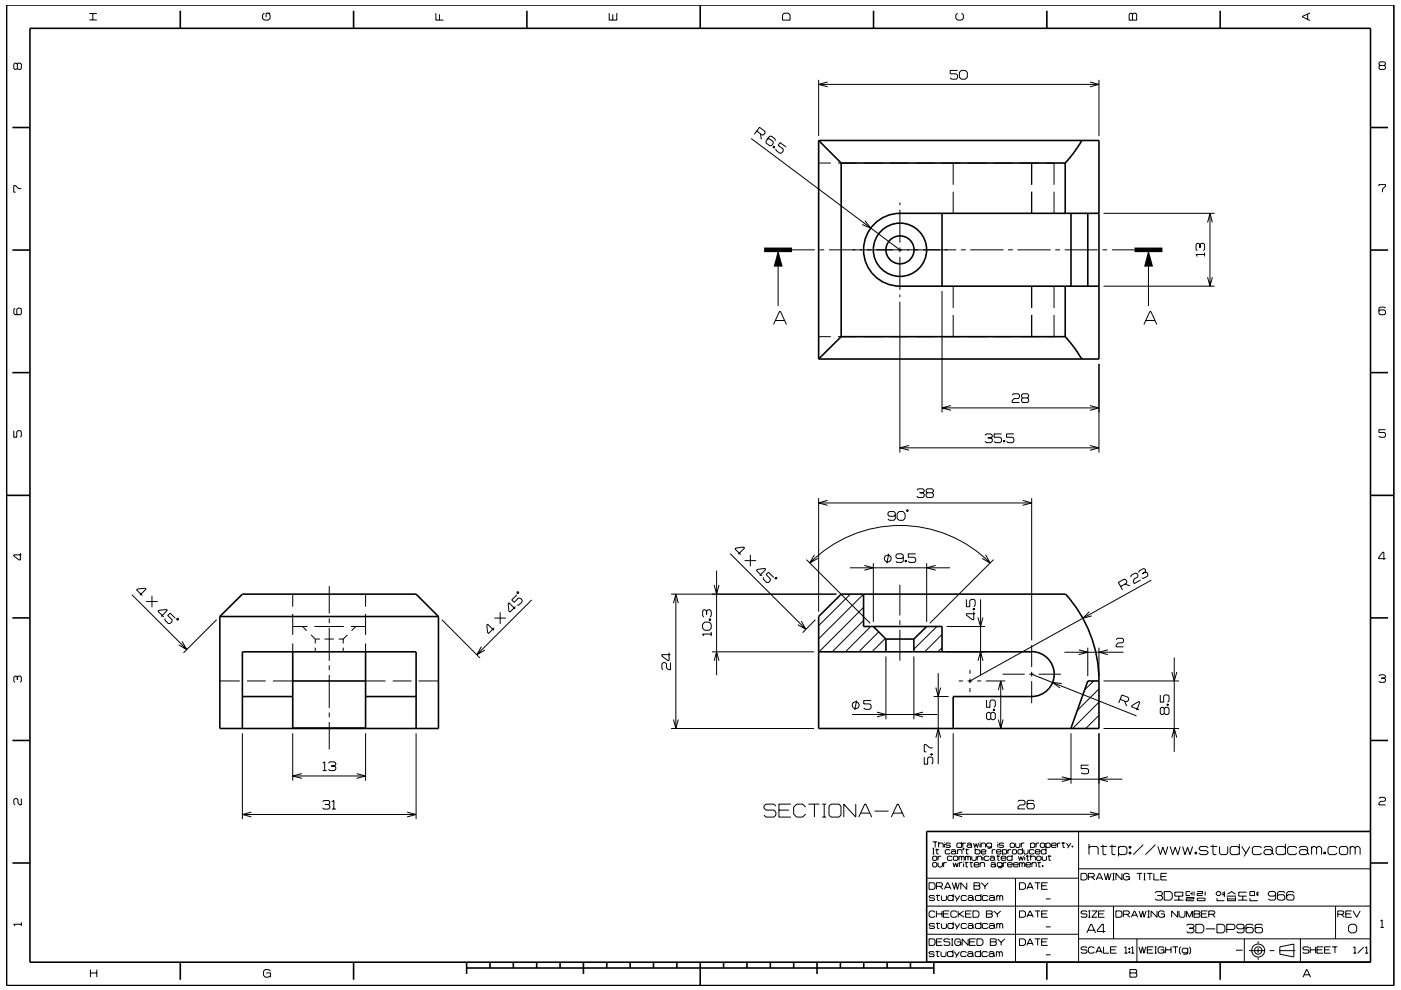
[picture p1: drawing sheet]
<svg xmlns="http://www.w3.org/2000/svg" width="297mm" height="210mm" viewBox="0 0 297 210" stroke-linecap="round" stroke-linejoin="round" font-family="sans-serif">
<g fill="none" stroke="#000" stroke-width=".21">
<path d="M3.7 13.6l-.3-.2h-.2l-.3 .2v.9l.3 .2 .5-.2M3.7 13.6l.2-.2h.4l.2 .2v.9l-.2 .2h-.4l-.2-.2M3.7 13.6v.9M18.9 4.2h1.6M18.9 2.9h1.6M19.7 2.9v1.3M56 2.8l-.3 .4v.7l.3 .4h.9l.4-.4v-.7l-.4-.4M57.3 2.8h-.9v.9M92.4 2.8v1.5h1.6M93.2 3v1.3M129.2 2.8v1.5h1.6v-1.5M129.9 3v1.3"/>
<path d="M166.3 2.8h.8l.4 .4v1.1h-1.6v-1.1zM173.6 16.9v11.9M173.6 17.9h59.4M175.5 17.4l-1.9 .5 1.9 .5M203 2.8l-.4 .4v.7l.4 .4h.9l.4-.4v-.7l-.4-.4M203 14.9h-1.5v.8h1.2l.3 .3v.5l-.3 .3h-.9l-.3-.3M203.4 15.4l.4-.5h.9l.4 .5v1l-.4 .4h-.9l-.4-.4zM231.1 17.4l1.9 .5-1.9 .5M233 16.9v11.9M239.6 2.8h.3l.2 .2 .3-.2h.3l.3 .2v1.3h-1.6v-1.3zM240.1 3v1.3M277.2 3v1.1"/>
<path d="M277.7 2.7l-1.6 .8v.1l1.6 .8M292.6 13.9l-.2-.3v-.2l.2-.3h.9l.2 .3v.2l-.2 .3M292.6 13.9l-.2 .2v.4l.2 .2h.9l.2-.2v-.4l-.2-.2M292.6 13.9h.9M159.3 29.4l31.5 23.6M160.4 27.8l1.2 .9 .4-.1 .2-.4v-.4l-1.2-.8-1.1 1.5M161.2 28.4l.2 1.2M162.7 29.5l.4-.1 .8 .6 .1 .4-.4 .5h-.4l-.8-.6v-.4l.8-1h.3l.8 .6 .1 .3M164 31l.3 .1-.2 .3-.2-.2zM164.1 31.1l-.1 .2M166.7 31.2l-1.3-.9-.4 .6 1 .7 .1 .4-.4 .5h-.4l-.8-.6v-.4M173.6 34.6h2.5"/>
<path d="M177.7 34.6h4M183.2 34.6h4M188.7 34.6h4M194.1 34.6h4.1M199.6 34.6h4.1M202.1 34.6v4.6M205.1 34.6h4.1M210.7 34.6h4M216.2 34.6h4.1M218.7 34.6v4.6M221.9 34.6h1.6v4.6M292.4 39.5v-.3h1.3v.3l-.6 .6v.7"/>
<path d="M4.5 40h-.6l-.6-.6h-.4v1.4h.4M165 53v11.9M167.9 53h4.9M173.7 53h1.1M175.8 53h26.9M183.4 46.8l1.2 1.6-1.8-.8M190.8 43v.5M190.8 44.5v7M190.8 52.5v1M190.8 54.5v7M202.1 40.7v4.5M203.7 53h1.1"/>
<path d="M205.7 53h7.1M213.7 53h1.1M215.7 53h7.1M218.7 40.7v4.5M223.5 40.7v4.5M223.7 53h1M225.8 53h6.9M233.8 53h.9M234 45.2h23.5M235.8 53h4.7M243.5 53v11.9M254.4 51.9v.7"/>
<path d="M254.4 51.9l.3-.3h.4l.3 .3v1l-.3 .3M254.4 51.9l-.3-.3h-.2l-.3 .3v1l.3 .3M255.4 54h-1.8l.3 .4M255.4 53.5v.9M256 58.8l.5 1.9 .5-1.9M256 47.2l.5-1.9 .5 1.9M256.5 45.3v15.4M3.2 65.4l-.3 .2v.9l.3 .3h1.1l.2-.3v-.9l-.2-.2h-.5l-.2 .2v.9l.2 .3M164 68.8l1.3-2.7h.2l1.2 2.7M164.4 68h1.9M173.6 71.4h2.5M177.7 71.4h4"/>
<path d="M183.2 71.4h4M188.7 71.4h4M190.8 64v32M190.8 62.5v.5M194.1 71.4h4.1M199.6 71.4h4.1M199.7 61.7v25.8M202.1 60.7v4.6M202.1 66.8v4.6M205.1 71.4h4.1M210.7 71.4h4M216.2 71.4h4.1"/>
<path d="M218.7 60.7v4.6M218.7 66.8v4.6M223.5 66.8v4.6h-1.6M223.5 60.7v4.6M233 77.2v18.8M234 60.7h23.5M242.5 68.8l1.3-2.7h.2l1.3 2.7M242.9 68h2M293.7 65.4l-.2-.3h-.9l-.2 .3v1.1l.2 .3h.9l.2-.3v-.5l-.2-.3h-.9l-.2 .3M2.9 91.3v1.4h.7v-1.1l.2-.3h.5l.2 .3v.9l-.2 .2M190.8 95h42.2M192.7 94.5l-1.9 .5 1.9 .5"/>
<path d="M199.7 86.5h33.3M201.6 86l-1.9 .5 1.9 .5M208.8 92.3l.3-.3h1l.3 .3v.3l-.3 .3M209.4 92.9h.7M210.1 92.9l.3 .3v.4l-.3 .3h-1l-.3-.3M212.3 92h-1.5v.7h1.2l.3 .3v.6l-.3 .3h-.9l-.3-.3M212.8 93.5h.2v.2h-.2zM212.9 93.5v.2M214.6 83.8l.3-.3h1l.3 .3v.4l-.3 .3h-.8l-.5 .5v.4h1.6M215 92h-1.6v.7h1.3l.3 .3v.6l-.3 .3h-1l-.3-.3M216.8 84.4l-.2-.3v-.3l.2-.3h1l.3 .3v.3l-.3 .3M216.8 84.4l-.2 .3v.4l.2 .3h1l.3-.3v-.4l-.3-.3"/>
<path d="M216.8 84.4h1M231.1 86l1.9 .5-1.9 .5M231.1 94.5l1.9 .5-1.9 .5M293.7 91.1h-1.3v.6h1.1l.2 .3v.5l-.2 .2h-.9l-.2-.2M4.3 117.3v1.5h-.2l-1.2-.9v-.2h1.6M154.8 117.4l16.1 16.1M156.5 117.6l1.4-1.4-.3-.2-1.6 .2-.2 .3 1.3 1.1M157.9 118.9h2.4M159.1 117.7v2.4M171 118.7l13.5 13.5M171.7 119.4a26.9 26.9 0 0 1 38.2 0M172.7 117.7l-1 1.7 1.7-1"/>
<path d="M173.6 105.7v24M173.6 106.7h45.1M175.5 106.1l-1.9 .6 1.9 .5M183.3 119.9l1.9 .5-1.9 .5M185.2 119.5v12.4M188.4 117.5l-.4 2M189.8 109.2l-.3 .3h-.9l-.3-.3v-.4l.3-.3h.9l.3 .3v1.3l-.3 .3h-.9l-.3-.3M190.6 108.5h.9l.4 .5v.9l-.4 .5h-.9l-.4-.5v-.9zM191.5 118.2l-.3 .2h-1l-.3-.2v-.4l.3-.3h1l.3 .3v1.2l-.3 .3h-1l-.3-.3M191.9 118.9h.3v.3h-.3zM192 118.9v.3M192.3 108.1l.3 .1-.2 .3-.2-.1z"/>
<path d="M194.1 117.5h-1.5v.7h1.2l.3 .2v.6l-.3 .3h-.9l-.3-.3M194.4 104l.3-.3h1l.3 .3v.3l-.3 .2M195 104.5h.7M195.7 104.5l.3 .3v.4l-.3 .3h-1l-.3-.3M196.5 119.5v12.4M196.6 104.5l-.3-.2v-.3l.3-.3h1l.3 .3v.3l-.3 .2M196.6 104.5l-.3 .3v.4l.3 .3h1l.3-.3v-.4l-.3-.3M196.6 104.5h1M198.4 119.9l-1.9 .5 1.9 .5M209 117.7l.9 1.7-1.7-1M210.6 118.7l-13.5 13.5M216.8 106.1l1.9 .6-1.9 .5"/>
<path d="M218.7 105.7v30.1M293.8 118.5h-1.5v-.3l.9-1.1h.2v1.6M28 126.1l11.6 11.7M29.7 126.2l1.3-1.3-.2-.1-1.6 .1-.2 .2 1.2 1.2M31 127.6h2.4M32.2 126.4v2.4M34.2 130.8l1.3-1.3-.2-.2-1.6 .2-.2 .2 1.2 1.1M35 131.1v.4l.7 .7h.4l.4-.3v-.5l-.9-.8 .5-.6 1.1 1.1M37.5 131.2l.2-.1 .1 .3-.3 .1zM38.6 136.1l1 1.7-1.7-1M45.9 131.4l-7 7.1M62.1 132.9h3.1"/>
<path d="M62.1 126v2.7M62.1 130.2v4.5M62.1 136.5v1.8M64.1 132.9l.9 .9M66 134.7l.8 .8M66.7 132.9h6.2M66.8 135.5v1M66.8 137.4v.9M66.8 135.5h1M68.8 135.5h2M69.8 124.3v5.8M69.8 131.1v1.1"/>
<path d="M69.8 133.1v7.1M71.8 135.5h1M72.8 135.5v1M72.8 137.4v.9M73.7 134.7l-.9 .8M74.4 132.9h3.1M75.4 132.9l-.9 .9M77.5 126v2.7M77.5 130.2v4.5M77.5 136.5v1.8M93.7 131.4l8.1 8.2M102.1 137.2l-1 1.7 1.7-1"/>
<path d="M104.8 133.2l-1.2 1.2-.2-.3-.2-1.5 .2-.2 1.3 1.3M104.8 131.1h2.5M106 129.9v2.4M109.3 128.6l-1.2 1.2-.2-.1-.2-1.6 .2-.3 1.3 1.4M109.6 126.1l-1.1 1.2 .5 .5 .9-.9h.4l.4 .4v.4l-.7 .7h-.4M109.6 125.6l.3-.1 .1 .3-.3 .1zM112.7 127.3l-11.6 11.6M141.9 138.4v1.7h-.3l-1.3-1v-.3h1.9M142.3 126h35M142.8 127.9l.5-1.9 .5 1.9M143.3 126v28.5M149.4 131.9h1l.4 .5v.9l-.4 .4h-1l-.4-.4v-.9z"/>
<path d="M149.8 129.6l-.3-.3h-.3l-.2 .3v1l.2 .3M149.8 129.6l.3-.3h.4l.3 .3v1l-.3 .3M149.8 129.6v.7M150.4 131.3h.3v.3h-.3zM150.4 131.4h.3M150.8 134.5h-1.8l.2 .4M150.8 134.1v.8M151 138.3h21.6M151.4 124.1l.5 1.9 .5-1.9M151.9 121v22.2M161.1 122.1l1.2-1.3-.1-.2-1.6 .2-.2 .2 1.1 1.2M161.8 122.5v.3l.8 .8h.3l.4-.5v-.3l-.9-.9 .5-.5 1.1 1.1"/>
<path d="M164.3 122.5h.3l.1 .2-.3 .1zM169.9 131.7l1 1.8-1.7-1M172.9 131.4l-2.7 2.8M180.2 120.4h21.2M180.3 126l-6.7 6.7M183.1 131.6l-6.7 6.7M183.1 128.8l-9.4 9.5M183.1 126l-9.5 9.5M184.6 132.9l-5.4 5.4M186.3 134l-4.2 4.3M187.7 135.4l-2.8 2.9M187.8 139.2v13.4"/>
<path d="M187.8 138l-.1 .3M190.8 124v6.6M190.8 131.6v.9M190.8 133.6v6.5M193.8 139.2v13.4M198.6 132.9l-4.8 4.8M199.7 137.4l-.9 .9M199.7 134.6l-3.7 3.7M200.7 138.3h8.2M200.7 132.9h8.2M204.9 127.1v1.6h.7v-1.3l.3-.3h.6l.3 .3v1l-.3 .3M206.3 129.1h.3v.3h-.3z"/>
<path d="M206.3 129.2h.3M206.5 129.7v1.7h-.3l-1.3-.9v-.3h1.9M207.3 131l.6 1.9 .5-1.9M207.9 127.1v16.1M218.7 136.8v4.7M225.7 138.3h12.5M228.7 137.8l1.9 .5-1.9 .5M230.6 137.4v6M231 129.7l-1.4 1.4 1.9-.5M233 137.4v6M234.9 137.8l-1.9 .5 1.9 .5M236.6 135.7l.3-.3h1.1l.2 .3v.4l-.2 .2h-.9l-.5 .5v.4h1.6"/>
<path d="M237.6 124.4l1.2-.7 .1-.3-.2-.4-.4-.2-1.2 .7 .9 1.6M238.5 123.9l1.1 .3M239.7 122.4l.1-.4 .9-.5 .4 .2 .2 .3-.1 .4-.8 .4-.1 .6 .2 .4 1.3-.8M242.8 121.3l.1-.4-.1-.2-.4-.1-.8 .5-.2 .4M242.8 121.3l-.6 .4M242.8 121.3l.4 .2 .2 .3-.1 .4-.9 .5-.3-.1M244.1 123.1l-38.4 21.3M249 139.5v20M3.7 143.6l-.3-.2h-.2l-.3 .2v.9l.3 .2M3.7 143.6l.2-.2h.4l.2 .2v.9l-.2 .2M3.7 143.6v.6M46.6 144.4h4.2"/>
<path d="M51.4 155.5v18.2M52.4 144.4h3.9M57.9 144.4h4.2M62.1 155.5v10.1M69.8 141.1v1M69.8 143.1v7M69.8 151.1v1M69.8 153.2v5.8M77.5 155.5v10.1M77.5 144.4h4.2M83.3 144.4h3.9M88.2 155.5v18.2"/>
<path d="M88.7 144.4h4.3M142.2 140.5v1.6h-.5l-.4-.5v-.8l-.3-.3h-.4l-.3 .3v1l.3 .3M142.3 154.5h30.3M142.8 152.6l.5 1.9 .5-1.9M151.4 140.2l.5-1.9 .5 1.9M180.7 151.5h18.1M181.6 148.6l-.4 2M184.7 148.6h-1.6v.7h1.3l.3 .3v.5l-.3 .3h-1l-.3-.3M185.9 151l1.9 .5-1.9 .6M195.7 151l-1.9 .5 1.9 .6M197.4 159.9h.3v.2h-.3zM197.8 158.6h-.7l-.7-.7h-.4v1.6h.4"/>
<path d="M198 154.5h3.1M198 147.7h3.1M198.4 145.8l.5 1.9 .5-1.9M198.4 156.5l.5-2 .5 2M198.9 142.8v19.3M202.1 155.5v18.2M203.3 144.4h.9M205.1 144.4h1.1M205.7 142.1v.8M205.7 143.9v1M205.7 145.9v.9M207.2 144.4h.8"/>
<path d="M207.3 140.2l.6-1.9 .5 1.9M209 144.4h4.1M209.2 148.5v1.5h.7v-1.2l.3-.3h.5l.3 .3v.9l-.3 .3M210.1 151.4l-.3-.3h-.3l-.3 .3v1l.3 .2h.3l.3-.2M210.1 151.4l.2-.3h.4l.3 .3v1l-.3 .2h-.4l-.2-.2M210.1 151.4v1M210.6 150.4h.3v.3h-.3zM210.6 150.6h.3M211.7 146.3l.5-1.9 .5 1.9M211.7 152.6l.5 1.9 .5-1.9M212.2 144.4v10.1M212.6 143h4.7"/>
<path d="M218.2 143h1M218.7 143l22.3 8.8M218.7 142.5v1M218.7 144.5v4.7M220.2 143h4.7M225.1 145l-2-.3 1.6 1.2M227.1 155.5v10.7M231.9 144.4l-2 2M233 151.7l-2.8 2.8M233 148.9l-5.6 5.6M233 146.1l-4.7 4.6M233 155.5v18.2"/>
<path d="M234 154.5h16M234 144.4h16M237.5 148.3l1.3 .5 .4-.1 .1-.4-.1-.4-1.3-.5-.7 1.7M238.4 148.7l.5 1.1M241.5 150.5l-1.6-.6 .1-.3 1.4-.8 .3 .1-.7 1.7M246 147.4v1.5h.7v-1.2l.3-.3h.6l.3 .3v1l-.3 .2M246.8 150.3l.3-.3h.5l.3 .3v1l-.3 .2h-.5l-.3-.2M246.8 150.3v1M246.8 150.3l-.2-.3h-.3l-.3 .3v1l.3 .2h.3l.2-.2M247.4 149.4h.3v.2h-.3zM247.4 149.5h.3M248.5 142.5l.5 1.9 .5-1.9"/>
<path d="M248.5 156.5l.5-2 .5 2M292.4 143.4l.2-.3h.9l.2 .3v.2l-.2 .2M292.9 143.8h.6M293.5 143.8l.2 .3v.4l-.2 .2h-.9l-.2-.2M4.5 169.4v1.3h-.3l-.4-.4v-.7l-.2-.2h-.4l-.3 .2v.9l.3 .2M51.4 172.8h36.8M53.3 172.2l-1.9 .6 1.9 .5M62.1 164.6h15.4M64 164.1l-1.9 .5 1.9 .5M68.4 170l.3-.2h1l.2 .2v.3l-.2 .3M68.4 161.9l.4-.3v1.8M68.4 163.4h.9"/>
<path d="M69 170.6h.7M69.6 161.9l.3-.3h1l.3 .3v.3l-.3 .3M69.7 170.6l.2 .3v.5l-.2 .2h-1l-.3-.2M70.2 162.5h.7M70.4 171.6h.8M70.4 170l.4-.2v1.8M70.9 162.5l.3 .2v.4l-.3 .3h-1l-.3-.3M75.6 164.1l1.9 .5-1.9 .5M86.3 172.3l1.9 .5-1.9 .5M164.5 171l-.4-.4h-1.7l-.4 .4v.4l.4 .4h1.7l.4 .4v.7l-.4 .4h-1.7l-.4-.4M165.1 171.8h2.2M167.7 170.6h-2.6v2.7h2.6"/>
<path d="M170.8 171.2l-.6-.6h-1.3l-.6 .6v1.5l.6 .6h1.3l.6-.6M171.4 170.6h2.3M172.7 170.6v2.7M174.3 170.6h.9M174.3 173.3h.9M174.7 170.6v2.7M175.8 171l.4-.4h1.7l.4 .4v1.9l-.4 .4h-1.7l-.4-.4zM181.4 170.6v2.7l-2.5-2.7v2.7M182.1 173.3l1.2-2.7h.3l1.2 2.7M182.5 172.5h1.9M185.4 172h3M189 173.3l1.2-2.7h.3l1.2 2.7"/>
<path d="M189.4 172.5h1.9M196 160.6v1.5h.7v-1.3l.2-.2h.6l.3 .2v1l-.3 .3M197.4 160h.3M197.7 178.6h1M197.7 179.9h.4M197.9 179.9v1.2M198.3 178.6v1.1M198.6 180v1.1h.4M199 179l.2-.2h.6l.2 .2v.7M199 178.6v1.1M200.2 178.6v.1M200.2 179v.7"/>
<path d="M201.5 179l-.2-.2h-.6l-.2 .3 .2 .2h.6l.2 .3-.2 .1h-.6l-.2-.1M202.1 172.7h30.9M203.9 179l-.2-.2h-.7l-.1 .2v.6l.1 .1h.7l.2-.1M203.9 178.6v1.1M204 172.2l-1.9 .5 1.9 .5M204.1 178.8v.9M204.2 179.9h.2l-.2 .4zM204.3 179.9l-.1 .4M204.8 178.8h-.5l-.2 .2M204.9 180v1.1h.4M205 179l.2-.2h.6l.2 .2v.6M206 179.4l-.2-.2h-.6l-.2 .2 .2 .3h.6l.2-.1"/>
<path d="M206 179.6l.1 .1M206.4 178.8l.3 .9 .3-.8 .2 .8 .3-.9M206.8 179.9v1.2M207.8 178.6v.1M207.8 179v.7M208 179l.2-.2h.5l.3 .2v.7M208 178.8v.9M210.2 179l-.2-.2h-.6l-.2 .2v.4l.2 .3h.6l.2-.3M210.2 178.8v.9l-.2 .2h-.6M211.5 178.6v.1M211.5 179v.7M212.8 179l-.2-.2h-.6l-.2 .3 .2 .2h.6l.2 .3-.2 .1h-.6l-.2-.1"/>
<path d="M214.3 178.8h.6l.2 .2v.6l-.2 .1h-.6l-.1-.1v-.6zM215.3 178.8v.8l.2 .1h.6l.1-.1v-.8M215.8 170l.3-.2h1l.2 .2v.4l-.2 .3h-.9l-.4 .4v.5h1.5M216.5 178.8v.9M216.8 179.9v1.2M217.2 178.8h-.5l-.2 .2M218.5 179l.2-.2h.5l.2 .2v.6l-.2 .1h-.5l-.2-.1M218.5 178.8v1.1M219.3 170l-.3-.2h-1l-.2 .2v1.3l.2 .3h1l.3-.3v-.6l-.3-.3h-1l-.2 .3M219.7 178.8v.9M220.3 178.8h-.5l-.1 .2M220.6 179l.2-.2h.5l.2 .2v.6l-.2 .1h-.5l-.2-.1z"/>
<path d="M221.7 179l.3-.2h.5l.2 .2v.6l-.2 .1h-.5l-.3-.1M221.7 178.8v1.1M221.8 179.9v1.2M222.1 165.3h15.9M222.9 179.3h1l-.1-.5h-.7l-.2 .2v.6l.2 .1h.7l.1-.1M224.2 178.8v.9M224.8 178.8h-.4l-.2 .2M225.1 178.8h.7M225.1 164.8l2 .5-2 .5M225.4 178.6v1.1h.4M226.1 178.8l.5 .8M227 178.8l-.6 1.1"/>
<path d="M227.3 179.4h.2v.3h-.2zM227.4 179.4v.3M228.7 176.4v27.7M230.8 162.3h-1.6v.7h1.3l.3 .3v.6l-.3 .2h-1l-.3-.2M230.9 179.9l.3-.4h1.3l.3 .4v1.4M230.9 179v2.3M231.1 172.2l1.9 .5-1.9 .5M233.3 179.5h1.4M233.8 179.2v1.9l.2 .2h.6M234.9 164.8l-1.9 .5 1.9 .5M235.2 179.5h1.4M235.8 179.2v1.9l.2 .2h.5"/>
<path d="M237.1 179.9l.4-.4h1l.4 .4v1l-.4 .4h-1l-.4-.4M237.1 179.5v2.1M239.4 179.5h.4v.4h-.4zM239.6 179.5v.4M242.4 179.2l-2.1 2.1M245 179.2l-2.1 2.1M245.5 179.5l.5 1.8 .5-1.6 .6 1.6 .5-1.8M248.1 179.5l.5 1.8 .6-1.6 .5 1.6 .5-1.8M250.7 179.5l.5 1.8 .6-1.6 .5 1.6 .6-1.8M256.2 179.9l-.4-.4h-1.2l-.4 .4 .4 .5h1.2l.4 .5-.4 .4h-1.2l-.4-.4M256.6 179.5h1.5M257.2 179.2v1.9l.1 .2h.6"/>
<path d="M258.6 179.5v1.4l.3 .4h1.1l.3-.4v-1.4M262.8 179.9l-.4-.4h-1.2l-.4 .4v1l.4 .4h1.2l.4-.4M262.8 179v2.3M263.3 179.5l.9 1.4M265 179.5l-1.2 2.1M267.5 179.9l-.4-.4h-1.2l-.4 .4v1l.4 .4h1.2l.4-.4M268 179.9l.3-.4h1.1l.3 .4v1M272.5 179.9l-.3-.4h-1.3l-.3 .4v1l.3 .4h1.3l.3-.4M272.5 179v2.3M274.9 179.9l-.3-.4h-1.2l-.4 .4v1l.4 .4h1.2l.3-.4M275.5 179.9l.3-.4h1.1l.3 .4v1M278.1 179.9l.3-.4h.4l.3 .4"/>
<path d="M278.1 179.5v1.8M279.1 179.9l.4-.4h.3l.4 .4v1.4M279.1 179.9v1.4M283.5 179.9l-.4-.4h-1.2l-.3 .4v1l.3 .4h1.2l.4-.4M284 179.9l.3-.4h1.1l.3 .4v1l-.3 .4h-1.1l-.3-.4zM286.3 179.9l.3-.4h.3l.4 .4M286.3 179.5v1.8M287.3 179.9l.4-.4h.3l.4 .4v1.4M287.3 179.9v1.4M292.4 169.4l.2-.3h.9l.2 .3v.3l-.2 .3h-.8l-.3 .3v.4h1.3M4.5 195.7v.7M4.5 196h-1.6l.3 .4"/>
<path d="M196.5 198.2h32.2M196.5 192.2h94.1M196.6 186.3h32.1M197 199.1h.9l.3 .4v.7l-.3 .3h-.9zM197 187.2h.9l.3 .4v.7l-.3 .3h-.9zM197.7 181.1h.4M197.7 181.8l.2-.2h.6l.1 .2v.5l-.1 .2h-.6l-.2-.2zM197.7 183.1l.2-.1h.6l.1 .1v.6l-.1 .2h-.6l-.2-.2zM198.2 190.2l-.2-.3h-.8l-.2 .3 .2 .3h.8l.2 .3-.2 .2h-.8l-.2-.2M198.2 196.1l-.2-.2h-.8l-.2 .2 .2 .3h.8l.2 .2-.2 .3h-.8l-.2-.2M198.2 193.5l-.2-.3h-.7l-.3 .3v.8l.3 .3h.7l.2-.3M198.3 180.2h.8"/>
<path d="M198.5 189.9h.8M198.5 195.9h.8M198.5 188h1.1l.2-.2v-.4l-.2-.2h-1.1v1.4M198.5 199.8h1.1M198.5 193.2v1.4M198.5 193.8h1.2M198.7 189.7v1.2l.5 .1M198.7 195.7v1.1l.5 .1M198.9 183v.7l.2 .2h.5l.2-.2v-.7M198.9 181.6v.9M199.3 188l.6 .6M199.6 181.6h-.5l-.2 .2"/>
<path d="M199.6 189.9v.9l.2 .2h.6l.3-.2v-.9M199.6 195.9v.8l.2 .2h.6l.3-.2v-.8M199.7 193.2v1.4M199.8 199.1h-1.3v1.4h1.3M200 193.8h1.1M200.1 183v.9M200.2 188.6l.7-1.4h.1l.6 1.4M200.4 188.2h1M200.7 183h-.5l-.1 .1M201.3 193.2h-1.3v1.4h1.3M201.4 199.3l-.2-.2h-.9l-.2 .5 .2 .2h.9l.2 .2v.3l-.2 .2h-.9l-.2-.2M201.4 180.4l-.1-.2h-.7l-.2 .2v.5l.2 .2h.7l.1-.2"/>
<path d="M201.7 180.4l.2-.2h.5l.2 .2v.5M201.7 199.1h.4M201.9 199.1v1.4M201.9 187.2l.5 1.4 .2-1.4 .4 1.4 .4-1.4M201.9 181.8l-.2-.2h-.7l-.1 .2v.5l.1 .2h.7l.2-.2M202.1 183l.2 .9 .3-.9 .3 .9 .3-.9M202.1 189.6v1.4M202.1 195.6v1.3M202.1 190.2l-.2-.3h-.7l-.2 .3v.6l.2 .2h.7l.2-.2M202.1 196.1l-.2-.2h-.7l-.2 .2v.6l.2 .2h.7l.2-.2M202.1 181.8l.2-.2h.6l.2 .2v.5l-.2 .2h-.6l-.2-.2zM202.4 189.9l.5 .9"/>
<path d="M202.4 195.9l.5 .8M202.6 180.8l-.2-.2h-.5l-.2 .2 .2 .3h.5l.2-.2M202.6 180.9l.2 .2M202.9 193.5l-.3-.3h-.7l-.3 .3v.8l.3 .3h.7l.3-.3M202.9 199.8h.8v.7M203 180.4l.2-.2h.6l.2 .2v.7M203 180.2v.9M203.2 193.2v1.4M203.3 181.8l.2-.2 .4 .2M203.3 181.6v.9M203.4 193.8l1 .8M203.4 183v.9"/>
<path d="M203.5 189.9l-.8 1.3M203.5 195.9l-.8 1.2M203.7 199.5l-.3-.4h-.7l-.3 .4v.7l.3 .3h.7l.3-.3M203.9 181.8v.7M203.9 181.8l.1-.2 .4 .2v.7M204 183h-.4l-.2 .1M204.3 182.7v.2M204.3 183.1v.8M204.3 193.2l-1.1 .8M204.6 183h.7M204.7 180.2h.7M204.7 181.6v.9"/>
<path d="M204.7 181.8l.1-.2 .4 .2M204.7 193.8h1.1M204.8 182.8v1l.4 .1M204.9 190.2l-.2-.3h-.7l-.2 .3v.6l.2 .2h.7l.2-.2M204.9 196.1l-.2-.2h-.7l-.2 .2v.6l.2 .2h.7l.2-.2M205 187.2v1.4l-1.3-1.4v1.4M205.2 190.2l.2-.3h.7l.2 .3v.6M205.2 196.1l.2-.2h.7l.2 .2v.6M205.2 181.8v.7M205.2 181.8l.2-.2 .4 .2v.7M205.3 199.1v1.4l-1.3-1.4v1.4M205.6 183h.7"/>
<path d="M205.6 199.8h1M205.9 182.8v1l.3 .1M206 193.2h-1.3v1.4h1.3M206 181.6v.7l.2 .2h.6l.2-.2v-.7M206.3 193.2h1l.3 .3v.8l-.3 .3h-1zM206.3 190.6l-.2-.2h-.7l-.2 .2 .2 .4h.7l.2-.2M206.3 196.5l-.2-.2h-.7l-.2 .2 .2 .4h.7l.2-.2M206.3 190.8l.2 .2M206.3 196.7l.2 .2M206.5 187.2h1.1l.2 .2-.2 .5 .2 .2v.3l-.2 .2h-1.1zM206.5 187.9h1.1M206.5 183.4h1.1l-.2-.4h-.7l-.2 .1v.6l.2 .2h.7l.2-.2"/>
<path d="M206.8 180.4l.1-.2h.7l.2 .2v.5l-.2 .2h-.7l-.1-.2M206.8 199.1h-1.2v1.4h1.2M207.1 199.1h1l.3 .4v.7l-.3 .3h-1zM207.2 181.8l.2-.2h.5l.2 .2v.7M207.2 181.6v.9M207.8 183.1l.2-.1h.6l.1 .1v.8M207.8 183v.9M208 190.2l-.2-.3h-.8l-.2 .3v.6l.2 .2h.8l.2-.2M208 196.1l-.2-.2h-.8l-.2 .2v.6l.2 .2h.8l.2-.2M208 189.6v1.4M208 195.6v1.3M208 180.7h1v-.3l-.2-.2h-.6l-.2 .2v.5l.2 .2h.6l.2-.2"/>
<path d="M208.1 187.2l.7 .8M208.4 181.3v.2M208.4 181.8v.7M208.8 188v.6M209.1 193.2h1.1l.2 .2-.2 .4 .2 .2v.3l-.2 .3h-1.1zM209.1 193.8h1.1M209.5 190.2l-.3-.3h-.7l-.2 .3v.6l.2 .2h.7l.3-.2M209.5 196.1l-.3-.2h-.7l-.2 .2v.6l.2 .2h.7l.3-.2M209.5 187.2l-.7 .8M209.7 181.8l-.2-.2h-.7l-.1 .2v.5l.1 .2h.7l.2-.2M209.7 190.2l.3-.3h.6l.2 .3v.6M209.7 196.1l.3-.2h.6l.2 .2v.6"/>
<path d="M209.9 181.8l.2-.2h.5l.3 .2v.5M210 199.1h1l.2 .2-.2 .5 .2 .2v.3l-.2 .2h-1zM210 199.8h1M210.1 183.1l.2-.1h.5l.2 .1v.6M210.4 180.2v.9M210.7 193.2l.8 .7M210.8 190.6l-.2-.2h-.6l-.3 .2v.2l.3 .2h.6l.2-.2M210.8 196.5l-.2-.2h-.6l-.3 .2v.2l.3 .2h.6l.2-.2M210.8 190.8l.2 .2M210.8 196.7l.2 .2M210.9 182.2l-.3-.3h-.5l-.2 .3 .2 .3h.5l.3-.2M210.9 182.3l.1 .2"/>
<path d="M211 183.5l-.2-.2h-.5l-.2 .2 .2 .4h.5l.2-.2M211 183.7l.2 .2M211 180.2h-.4l-.2 .2M211.3 181.6h.7M211.3 180.7h1l-.2-.5h-.6l-.2 .2v.5l.2 .2h.6l.2-.2M211.3 190.2l.2-.3 .5 .3M211.3 189.9v1.1M211.3 195.9v1M211.3 196.1l.2-.2 .5 .2M211.5 193.9v.7M211.5 199.1l.8 .8M211.6 181.4v1l.3 .1"/>
<path d="M212 190.2l.2-.3 .4 .3v.8M212 190.2v.8M212 196.1v.8M212 196.1l.2-.2 .4 .2v.8M212.2 193.2l-.7 .7M212.3 182h1v-.2l-.2-.2h-.6l-.2 .2v.5l.2 .2h.6l.2-.2M212.3 199.9v.6M212.5 183.1l-.2-.1h-.7l-.2 .1v.5l.2 .2h.7l.2-.2M212.5 183v.9l-.2 .2h-.7M212.6 180.4l.1-.2h.6l.1 .2v.5l-.1 .2h-.6l-.1-.2M212.6 180.2v1.1M212.7 183v.9"/>
<path d="M213 199.1l-.7 .8M213.4 183h-.5l-.2 .1M213.6 183.4h1l-.1-.4h-.7l-.2 .1v.6l.2 .2h.7l.1-.2M213.7 180.2v.9M214.4 180.2h-.5l-.2 .2M214.6 181.8l-.2-.2h-.7l-.2 .2v.5l.2 .2h.7l.2-.2M214.6 181.3v1.2M214.6 180.4l.2-.2h.5l.2 .2v.5l-.2 .2h-.5l-.2-.2zM214.9 183.4h1l-.2-.4h-.6l-.2 .1v.6l.2 .2h.6l.2-.2M215.3 186.3v17.8M215.9 181.6l.3 .9 .2-.8 .3 .8 .3-.9M216.2 183v.9"/>
<path d="M216.2 183.1l.2-.1 .3 .1M216.2 199.1h.9l.3 .4v.7l-.3 .3h-.9zM216.2 187.2h.9l.3 .4v.7l-.3 .3h-.9zM216.2 193.2h.9l.3 .3v.8l-.3 .3h-.9zM216.7 183.1l.2-.1 .4 .1v.8M216.7 183.1v.8M216.8 180.4l-.2-.2h-.6l-.2 .2v.5l.2 .2h.6l.2-.2M217.1 180.2v.7l.2 .2h.5l.2-.2v-.7M217.3 181.3v.2M217.3 181.8v.7M217.5 183.4h1l-.1-.4h-.7l-.2 .1v.6l.2 .2h.7l.1-.2M217.5 181.6h.8"/>
<path d="M217.7 194.6l.7-1.4 .7 1.4M217.7 188.6l.7-1.4 .7 1.4M217.8 181.4v1l.4 .1M217.9 194.1h1M217.9 188.2h1M218.5 181.8l.2-.2h.6l.2 .2v.7M218.5 181.3v1.2M218.8 183.1l.2-.1h.5l.2 .1v.8M218.8 183v.9M219.2 180.4l-.1-.2h-.7l-.2 .2v.5l.2 .2h.7l.1-.2M219.4 199.1h1.2M219.4 193.2h1.2"/>
<path d="M219.4 187.2h1.2M219.5 180.7h1l-.2-.5h-.6l-.2 .2v.5l.2 .2h.6l.2-.2M219.8 181.8l.2-.2h.5l.2 .2v.5l-.2 .2h-.5l-.2-.2zM220 183h.7M220 187.2v1.4M220 193.2v1.4M220 199.1v1.4M220.3 182.8v1l.3 .1M220.8 199.8h1.1M220.8 193.8h1.1M220.8 187.9h1.1M221 183.6h.1v.2h-.1z"/>
<path d="M221 181.6v.7l.1 .2h.6l.2-.2v-.7M221.1 183.6v.2M221.7 196.6h1.1M221.7 190.7h1.1M221.8 180.4l-.2-.2h-.6l-.2 .2v.5l.2 .2h.6l.2-.2M222.1 199.1h-1.3v1.4h1.3M222.1 187.2h-1.3v1.4h1.3M222.1 193.2h-1.3v1.4h1.3M222.1 181.6h.8M222.4 181.4v1l.4 .1M228.7 199.1h61.9M228.7 184.3h61.9"/>
<path d="M229.2 185.2h.9l.4 .4v.7l-.4 .3h-.9zM230.4 197.9l.9-1.9h.1l.9 1.9M230.5 193.4l-.2-.2h-.9l-.2 .2 .2 .4h.9l.2 .2v.3l-.2 .3h-.9l-.2-.3M230.7 197.3h1.3M230.8 186h1l.2-.2v-.3l-.2-.3h-1v1.4M230.8 193.2h.4M230.8 194.6h.4M231 193.2v1.4M231.5 186l.6 .6M231.5 193.2h1.1l-1.1 1.4h1.1M232.4 186.6l.6-1.4h.2l.6 1.4M232.6 186.2h1"/>
<path d="M232.9 193.8h1.1M234.1 185.2l.4 1.4 .4-1.4 .3 1.4 .4-1.4M234.2 193.2h-1.3v1.4h1.3M234.4 197.6h-1.7v-.3l.9-1.3h.3v1.9M235.9 185.2h.4M235.9 186.6h.4M236.1 185.2v1.4M236.1 192.2v6.9M236.6 193.2h1l.3 .3v.8l-.3 .3h-1zM237.9 185.2v1.4l-1.3-1.4v1.4M238.2 193.9h1l.2-.2v-.3l-.2-.2h-1v1.4M238.7 185.9h.7v.7"/>
<path d="M238.9 193.9l.7 .7M239.4 180.8h.4v.3h-.4zM239.4 185.6l-.3-.4h-.6l-.3 .4v.7l.3 .3h.6l.3-.3M239.6 180.8v.3M239.9 194.6l.6-1.4 .7 1.4M240.1 194.1h.9M241 185.2h1.1M241 199.1v5M241.5 193.2l.4 1.4 .4-1.4 .3 1.4 .4-1.4M241.6 185.2v1.4M242.5 185.2h.4M242.5 186.6h.4"/>
<path d="M242.7 185.2v1.4M243.2 185.2h1.1M243.3 193.2h.5M243.3 194.6h.5M243.5 193.2v1.4M243.8 185.2v1.4M244.6 185.2v1.4h1.2M244.9 189.4l.3-.3h1l.3 .3v.2l-.3 .3M245.3 193.2v1.4l-1.2-1.4v1.4M245.4 189.9h.8M246.1 193.8h.8v.8M246.1 185.9h1.1"/>
<path d="M246.2 189.9l.3 .3v.5l-.3 .2h-1l-.3-.2M246.8 189.1h1.3l.4 .4v1l-.4 .4h-1.3zM246.9 193.5l-.4-.3h-.6l-.3 .3v.8l.3 .3h.6l.4-.3M247.4 185.2h-1.3v1.4h1.3M248.9 190.9h2M249.1 189.2h1.7v.9h-1.7zM249.7 193.2v1.4l-1.3-1.4v1.4M249.9 190.1v.8M250 193.2v1.1l.3 .3h.6l.3-.3v-1.1M251.5 190.4h1.6v.3h-1.6v.3h1.6M251.5 194.6v-1.4l.7 1.4 .6-1.4v1.4M251.6 196.3l.3-.3h1l.3 .3v.3l-.3 .3"/>
<path d="M252.1 196.9h.8M252.3 189.1h-.8v.8h.8M252.3 189.5h.4M252.7 189.1v.8M252.9 196.9l.3 .2v.5l-.3 .3h-1l-.3-.3M253.1 193.2h1.1l.2 .2-.2 .4 .2 .3v.2l-.2 .3h-1.1zM253.1 193.8h1.1M253.2 189.1v.8M253.4 180.8h.3v.3h-.3zM253.5 196h1.3l.4 .5v.9l-.4 .5h-1.3zM253.5 180.8v.3M253.8 189.1h1.2v.4h-1.2v.4h1.2"/>
<path d="M254 190.5h1.4l.1 .4-.1 .1h-1.4l-.2-.1zM254.7 193.8h1.1M255.5 189.1v.8M255.6 197h2M256 193.2h-1.3v1.4h1.3M256.3 193.9h1l.3-.2v-.3l-.3-.2h-1v1.4M257 193.9l.6 .7M258 196h1.3l.4 .5v.9l-.4 .5h-1.3zM258 190.5v.5h1.6M258.1 189.1h.5l.3 .3v.2l-.3 .3h-.5l-.2-.3v-.2zM259.1 189.4h.5M259.1 189.8h.5"/>
<path d="M259.6 189.1v1.1M260.1 190.1h2M260.1 197.1h1.4l.3-.2v-.6l-.3-.3h-1.4v1.9M260.3 190.7h1.7M260.3 190.4v.6h1.7v-.6M260.3 189.6l.8-.5 .9 .5M262.5 190.9h2M263.5 190.1v.8M263.8 196.7l-.3 .3h-1l-.3-.3v-.4l.3-.3h1l.3 .3v1.3l-.3 .3h-1l-.3-.3M263.8 199.1v5M264.3 189.2h-1.7v.9h1.7M265 189.1h1v.8h-1z"/>
<path d="M265 190.5v.5h1.7M265.7 196.3l-.3-.3h-.9l-.3 .3v1.3l.3 .3h.9l.3-.3v-.6l-.3-.3h-.9l-.3 .3M266.3 189.4h.4M266.3 189.8h.4M266.7 189.1v1M266.7 199.6v.5M267.7 196.3l-.3-.3h-1l-.3 .3v1.3l.3 .3h1l.3-.3v-.6l-.3-.3h-1l-.3 .3M269.7 180.6l-.3-.4h-1.1l-.3 .4v.3l.3 .4h1.1l.3-.4M269.7 180.9l.4 .4M270.5 189.8l-.3 .3h-1l-.3-.3v-.4l.3-.3h1l.3 .3v1.3l-.3 .2h-1l-.3-.2M272.4 189.4l-.3-.3h-1l-.3 .3v1.3l.3 .2h1l.3-.2v-.6l-.3-.3h-1l-.3 .3M274.4 189.4l-.3-.3h-1l-.3 .3v1.3l.3 .2h1l.3-.2v-.6l-.3-.3h-1l-.3 .3"/>
<path d="M275.7 199.1v5M277.2 180.6l-.3-.4h-1.1l-.3 .4v.3l.3 .4h1.1l.3-.4M277.2 180.9l.4 .4M280.7 180.8h.3v.3h-.3zM280.9 180.8v.3M283.2 192.2v6.9M283.6 193.9h1.1l.2-.2v-.3l-.2-.2h-1.1v1.4M284.4 193.9l.6 .7M285.3 193.8h1.1M285.9 196.5l.5-.5h.8l.5 .5v.9l-.5 .5h-.8l-.5-.5zM286.6 193.2h-1.3v1.4h1.3M286.9 193.2l.8 1.4 .7-1.4"/>
<path d="M292.7 195.4l.3-.3v1.6M292.7 196.7h.7M19.2 206.4h1.3M19.2 205.7v1.6M20.5 205.7v1.6M56.5 206.4h.9v.9M57.4 206l-.4-.4h-.8l-.3 .4v.9l.3 .4h.8l.4-.4M198.1 202l-.2-.2h-.8l-.2 .2 .2 .3h.8l.2 .3-.2 .3h-.8l-.2-.2M198.4 201.8h.8M198.7 201.6v1.2l.4 .1M199.5 201.8v.9l.2 .2h.7l.2-.2v-.9M201.7 200.5h.4"/>
<path d="M202.1 202l-.3-.2h-.7l-.2 .2v.7l.2 .2h.7l.3-.2M202.1 201.5v1.4M202.3 201.8l.6 .9M203.4 201.8l-.8 1.3M204.9 202l-.3-.2h-.7l-.2 .2v.7l.2 .2h.7l.3-.2M205.1 202.1l.3-.3h.6l.2 .3v.6M206.2 202.5l-.2-.2h-.6l-.3 .2v.2l.3 .2h.6l.2-.2M206.2 202.7l.3 .2M207.9 202.1l-.2-.3h-.7l-.2 .3v.6l.2 .2h.7l.2-.2M207.9 201.5v1.4M209.4 202.1l-.2-.3h-.8l-.2 .3v.6l.2 .2h.8l.2-.2M209.7 202.1l.2-.3h.6l.2 .3v.6"/>
<path d="M210.7 202.5l-.2-.2h-.6l-.2 .2 .2 .4h.6l.2-.2M210.7 202.7l.2 .2M211.2 201.8v1.1M211.2 202.1l.2-.3 .5 .3M211.9 202.1l.2-.3 .4 .3v.8M211.9 202.1v.8M217.7 200.5l.7-1.4 .7 1.4M217.9 200.1h1M221.7 202.5h1.1M230.5 201l-.2-.2h-.9l-.2 .4 .2 .3h.9l.2 .2v.3l-.2 .2h-.9l-.2-.2M232 201.1l-.3-.3h-.6l-.3 .3v.8l.3 .3h.6l.3-.3M232.3 202.2l.7-1.4 .7 1.4"/>
<path d="M232.5 201.8h1M234 200.8v1.4h1.2M235.5 201.5h1M236.7 200.8h-1.2v1.4h1.2M238.4 202.2h.7M238.4 201l.3-.2v1.4M239.3 201.1h.3v.2h-.3zM239.3 201.9h.3v.2h-.3zM239.4 201.1v.2M239.4 201.9v.2M239.6 205.6h1.2l.2 .3-.2 .5 .2 .2v.4l-.2 .3h-1.2zM239.6 206.4h1.2"/>
<path d="M239.9 202.2h.6M239.9 201l.3-.2v1.4M241.5 200.8l.4 1.4 .3-1.4 .3 1.4 .4-1.4M243.2 201.5h1.1M244.5 200.8h-1.3v1.4h1.3M244.8 200.8h.4M244.8 202.2h.4M245 200.8v1.4M246.1 201.5h.7v.7M246.8 201.1l-.3-.3h-.6l-.4 .3v.8l.4 .3h.6l.3-.3M247.1 201.5h1.2M247.1 200.8v1.4"/>
<path d="M248.3 200.8v1.4M248.6 200.8h1.2M249.2 200.8v1.4M250.4 200.8a1.09 1.09 0 0 0 0 1.6M251.8 201.3l-.2-.2h-.7l-.2 .2v.6l.2 .2h.7l.2-.2M251.8 201.1v1.1l-.2 .2h-.7M252.1 200.8a1.1 1.1 0 0 1 0 1.6M262 201.5h1.5M264.8 201.6h3.4M266.7 201.1v1M266.7 203.1v.5M269.2 201.6h1"/>
<path d="M271.2 201.6h3.4M274.3 203l-2.9-.6v-1.6l2.9-.6v2.8M276.3 207.3l.7-1.6h.1l.8 1.6M276.5 206.8h1.1M277.5 201l-.2-.2h-.9l-.2 .4 .2 .3h.9l.2 .2v.3l-.2 .2h-.9l-.2-.2M277.8 201.5h1.1M277.8 200.8v1.4M278.9 200.8v1.4M279.2 201.5h1.1M280.5 200.8h-1.3v1.4h1.3M280.8 201.5h1.1M282.1 200.8h-1.3v1.4h1.3"/>
<path d="M282.4 200.8h1.1M283 200.8v1.4M286.9 202.2h.7M286.9 201l.4-.2v1.4M289.1 200.9l-1.2 1.3M289.4 202.2h.7M289.4 201l.4-.2v1.4"/>
<circle cx="188.2" cy="118.5" r=".73"/>
<circle cx="181.4" cy="149.6" r=".72"/>
<circle cx="266.8" cy="201.6" r="1.38"/>
<circle cx="266.8" cy="201.6" r=".79"/>
</g>
<g fill="none" stroke="#000" stroke-width=".34">
<path d="M1.4 1.1h294.1v207.9h-294.1zM6.4 6h284.2v198.1h-284.3zM38.2 2.3v3.7M75 2.3v3.7M111.7 2.3v3.7M148.5 1.1v4.9M185.2 2.3v3.7M222 2.3v3.7M258.7 2.3v3.7M2.6 27h3.7M173.6 29.8h59.4v46.4h-59.4M173.6 29.8l4.7 4.8"/>
<path d="M173.6 29.8v46.4M178.3 34.6h47.5M178.3 34.6v36.8M225.8 34.6v10.6M229.4 29.8l-1.8 2.7-1.8 2.1M290.6 27h3.7M2.6 53h3.7M199.7 45.2v15.5M227.1 45.2v15.5M230.6 45.2v15.5M233 45.2h-42.2a7.7 7.7 0 0 0-7.7 7.8 7.7 7.7 0 0 0 7.7 7.7h42.2M290.6 53h3.7"/>
<path d="M2.6 79h3.7M178.3 71.4l-4.7 4.8M178.3 71.4h47.5M225.8 60.7v10.7M225.8 71.4l1.9 2.3 1.7 2.5M290.6 79h3.7M1.4 105.1h4.9M290.6 105.1h4.9M2.6 131.1h3.7M46.6 130.8v23.7h46.4v-23.7M46.6 130.8h46.4M62.1 138.3v16.2"/>
<path d="M77.5 138.3v16.2M93 130.8l-4.8-4.8h-36.8l-4.8 4.8M173.6 138.3l45.1-.1a4.8 4.8 0 0 1 4.8 4.8 4.8 4.8 0 0 1-4.8 4.7h-16.6v6.8M183.1 126v6.9h16.6v5.4M185.2 132.9l2.6 2.6M187.8 135.5h6M187.8 135.5v2.8M193.8 135.5v2.8M196.5 132.9l-2.7 2.6M225.8 126h-47.5l-4.7 4.8v23.7h59.4v-10.1h-2.4l-3.5 10.1M225.9 126a27.4 27.4 0 0 1 7.1 18.4M290.6 131.1h3.7"/>
<path d="M2.6 157.1h3.7M51.4 147.7h10.7M62.1 144.4h15.4M62.1 154.4h15.4M77.5 147.7h10.7M88.2 154.5v-16.2h-36.8v16.2M290.6 157.1h3.7M290.6 176.4h-94.1v27.7M2.6 183h3.7M290.6 183h3.7M38.2 204.1v3.7M75 204.1v3.7"/>
<path d="M98.9 205.3h99.1M98.9 204.1v2.5M103.9 204.1v1.2M108.8 204.1v1.2M113.8 204.1v1.2M118.7 204.1v1.2M123.7 204.1v2.5M128.6 204.1v1.2M133.6 204.1v1.2M138.6 204.1v1.2M143.5 204.1v1.2M148.5 204.1v4.9"/>
<path d="M153.4 204.1v1.2M158.4 204.1v1.2M163.3 204.1v1.2M168.3 204.1v1.2M173.2 204.1v2.5M178.2 204.1v1.2M183.1 204.1v1.2M188.1 204.1v1.2M193 204.1v1.2M198 204.1v2.5M222 204.1v3.7M258.7 204.1v3.7"/>
<circle cx="190.8" cy="53" r="2.97"/>
<circle cx="190.8" cy="53" r="5.6"/>
</g>
<path d="M162 53h5.9M240.5 53h6" fill="none" stroke="#000" stroke-width=".97" stroke-linecap="butt"/>
<path d="M165 53l.9 3.6h-1.9zM243.5 53l1 3.6h-1.9z" fill="#000"/>
</svg>
